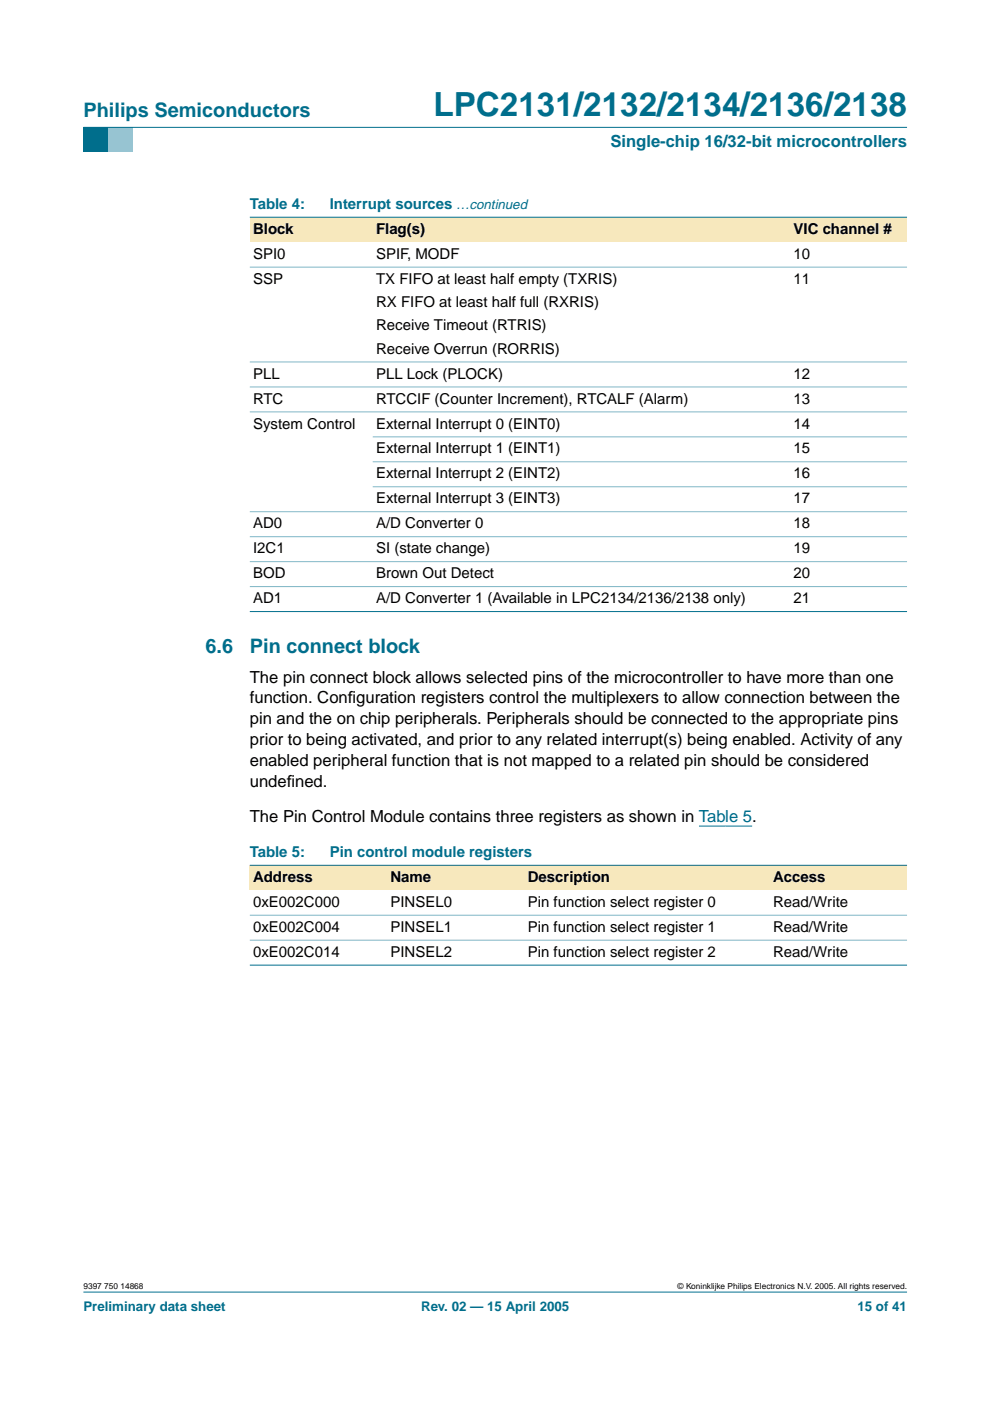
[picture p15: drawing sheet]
<svg xmlns="http://www.w3.org/2000/svg" width="210mm" height="297mm" viewBox="0 0 210 297" stroke-linecap="round" stroke-linejoin="round" font-family="sans-serif">
<defs><g id="words">
<text font-size="7.1" fill="#006e8c" x="91.9" y="24.7">LPC2131/2132/2134/2136/2138</text>
<g font-size="4.2" fill="#006e8c">
<text x="17.7" y="24.9">Philips Semiconductors</text>
<text x="43.6" y="138.5">6.6</text>
<text x="53" y="138.5">Pin connect block</text>
</g>
<text font-size="3.5" fill="#006e8c" x="129.4" y="31.1">Single-chip 16/32-bit microcontrollers</text>
<g font-size="3.5">
<text x="53" y="144.7">The pin connect block allows selected pins of the microcontroller to have more than one</text>
<text x="53" y="149.1">function. Conf</text>
<text x="73.8" y="149.1">iguration registers control the multiplexers to allow connection between the</text>
<text x="53" y="153.5">pin and the on chip peripherals. Peripherals should be connected to the appropriate pins</text>
<text x="53" y="157.9">prior to being activated, and prior to any related interrupt(s) being enabled. Activity of any</text>
<text x="53" y="162.4">enabled peripheral function that is not mapped to a related pin should be considered</text>
<text x="53" y="166.8">undef</text>
<text x="60.8" y="166.8">ined.</text>
<text x="53" y="174.3">The Pin Control Module contains three registers as shown in Table 5.</text>
</g>
<g font-size="3.2" fill="#006e8c">
<text x="53" y="44.3">Table 4:</text>
<text x="69.9" y="44.3">Interrupt sources …continued</text>
<text x="53" y="181.7">Table 5:</text>
<text x="69.9" y="181.7">Pin control module registers</text>
</g>
<g font-size="3.2">
<text x="53.7" y="49.6">Block</text>
<text x="79.7" y="49.6">Flag(s)</text>
<text x="168.3" y="49.6">VIC channel #</text>
<text x="53.7" y="54.9">SPI0</text>
<text x="79.7" y="54.9">SPIF, MODF</text>
<text x="168.3" y="54.9">10</text>
<text x="53.7" y="60.2">SSP</text>
<text x="79.7" y="65.1">RX FIFO at least half full (RXRIS)</text>
<text x="79.7" y="60.2">TX FIFO at least half empty (TXRIS)</text>
<text x="168.3" y="60.2">11</text>
<text x="79.7" y="70">Receive Timeout (RTRIS)</text>
<text x="79.7" y="75">Receive Overrun (RORRIS)</text>
<text x="53.7" y="80.3">PLL</text>
<text x="79.7" y="80.3">PLL Lock (PLOCK)</text>
<text x="168.3" y="80.3">12</text>
<text x="53.7" y="85.6">RTC</text>
<text x="79.7" y="85.6">RTCCIF (Counter Increment), RTCALF (Alarm)</text>
<text x="168.3" y="85.6">13</text>
<text x="53.7" y="90.9">System Control</text>
<text x="79.7" y="90.9">External Interrupt 0 (EINT0)</text>
<text x="168.3" y="90.9">14</text>
<text x="79.7" y="96.2">External Interrupt 1 (EINT1)</text>
<text x="79.7" y="101.4">External Interrupt 2 (EINT2)</text>
<text x="168.3" y="96.2">15</text>
<text x="168.3" y="101.4">16</text>
<text x="79.7" y="106.7">External Interrupt 3 (EINT3)</text>
<text x="168.3" y="106.7">17</text>
<text x="53.7" y="112">AD0</text>
<text x="79.7" y="112">A/D Converter 0</text>
<text x="168.3" y="112">18</text>
<text x="53.7" y="117.3">I2C1</text>
<text x="79.7" y="117.3">SI (state change)</text>
<text x="168.3" y="117.3">19</text>
<text x="53.7" y="122.6">BOD</text>
<text x="79.7" y="122.6">Brown Out Detect</text>
<text x="168.3" y="122.6">20</text>
<text x="53.7" y="127.9">AD1</text>
<text x="79.7" y="127.9">A/D Converter 1 (Available in LPC2134/2136/2138 only)</text>
<text x="168.3" y="127.9">21</text>
<text x="53.7" y="187">Address</text>
<text x="82.8" y="187">Name</text>
<text x="111.9" y="187">Description</text>
<text x="163.9" y="187">Access</text>
<text x="53.7" y="192.3">0xE002C000</text>
<text x="53.7" y="197.6">0xE002C004</text>
<text x="82.8" y="192.3">PINSEL0</text>
<text x="82.8" y="197.6">PINSEL1</text>
<text x="111.9" y="192.3">Pin function select register 0</text>
<text x="111.9" y="197.6">Pin function select register 1</text>
<text x="163.9" y="192.3">Read/Write</text>
<text x="163.9" y="197.6">Read/Write</text>
<text x="53.7" y="202.9">0xE002C014</text>
<text x="82.8" y="202.9">PINSEL2</text>
<text x="111.9" y="202.9">Pin function select register 2</text>
<text x="163.9" y="202.9">Read/Write</text>
</g>
<g font-size="2.8" fill="#006e8c">
<text x="17.7" y="278">Preliminary data sheet</text>
<text x="89.3" y="278">Rev. 02 — 15 April 2005</text>
<text x="181.8" y="278">15 of 41</text>
</g>
<g font-size="1.8">
<text x="17.7" y="273.4">9397 750 14868</text>
<text x="143.7" y="273.4">© Koninklijke Philips Electronics N.V. 2005. All rights reserved.</text>
</g>
</g></defs>
<path d="M17.7 273.9h174.6z" fill="#006e8c" stroke="#006e8c" stroke-width=".21"/>
<path d="M17.7 27h5.3v5.3h-5.3z" fill-rule="evenodd" fill="#006e8c"/>
<path d="M23 27h5.3v5.3h-5.3z" fill-rule="evenodd" fill="#96c4d6"/>
<path d="M17.7 27h174.6z" fill="#006e8c" stroke="#006e8c" stroke-width=".21"/>
<path d="M148.2 175.1h11.3" fill="none" stroke="#00f" stroke-width=".21"/>
<g fill="#f7e8bd">
<path d="M53 46.1h26v5.2h-26z" fill-rule="evenodd"/>
<path d="M79 46.1h88.6v5.2h-88.6z" fill-rule="evenodd"/>
<path d="M167.6 46.1h24.7v5.2h-24.7z" fill-rule="evenodd"/>
</g>
<g fill="#006e8c" stroke="#006e8c" stroke-width=".21">
<path d="M53 46.1h139.3z"/>
<path d="M53 129.7h139.3z"/>
</g>
<g fill="#80b6c6" stroke="#80b6c6" stroke-width=".21">
<path d="M53 56.6h139.3z"/>
<path d="M53 76.7h139.3z"/>
<path d="M53 82h139.3z"/>
<path d="M53 87.3h139.3z"/>
<path d="M79 92.6h113.3z"/>
<path d="M79 97.9h113.3z"/>
<path d="M79 103.2h113.3z"/>
<path d="M53 108.5h139.3z"/>
<path d="M53 113.8h139.3z"/>
<path d="M53 119.1h139.3z"/>
<path d="M53 124.4h139.3z"/>
</g>
<g fill="#f7e8bd">
<path d="M53 183.5h29.1v5.3h-29.1z" fill-rule="evenodd"/>
<path d="M82.1 183.5h29.1v5.3h-29.1z" fill-rule="evenodd"/>
<path d="M111.2 183.5h52v5.3h-52z" fill-rule="evenodd"/>
<path d="M163.2 183.5h29.1v5.3h-29.1z" fill-rule="evenodd"/>
</g>
<g fill="#006e8c" stroke="#006e8c" stroke-width=".21">
<path d="M53 183.5h139.3z"/>
<path d="M53 204.6h139.3z"/>
</g>
<g fill="#80b6c6" stroke="#80b6c6" stroke-width=".21">
<path d="M53 194h139.3z"/>
<path d="M53 199.3h139.3z"/>
</g>
<use href="#words"/>
</svg>
